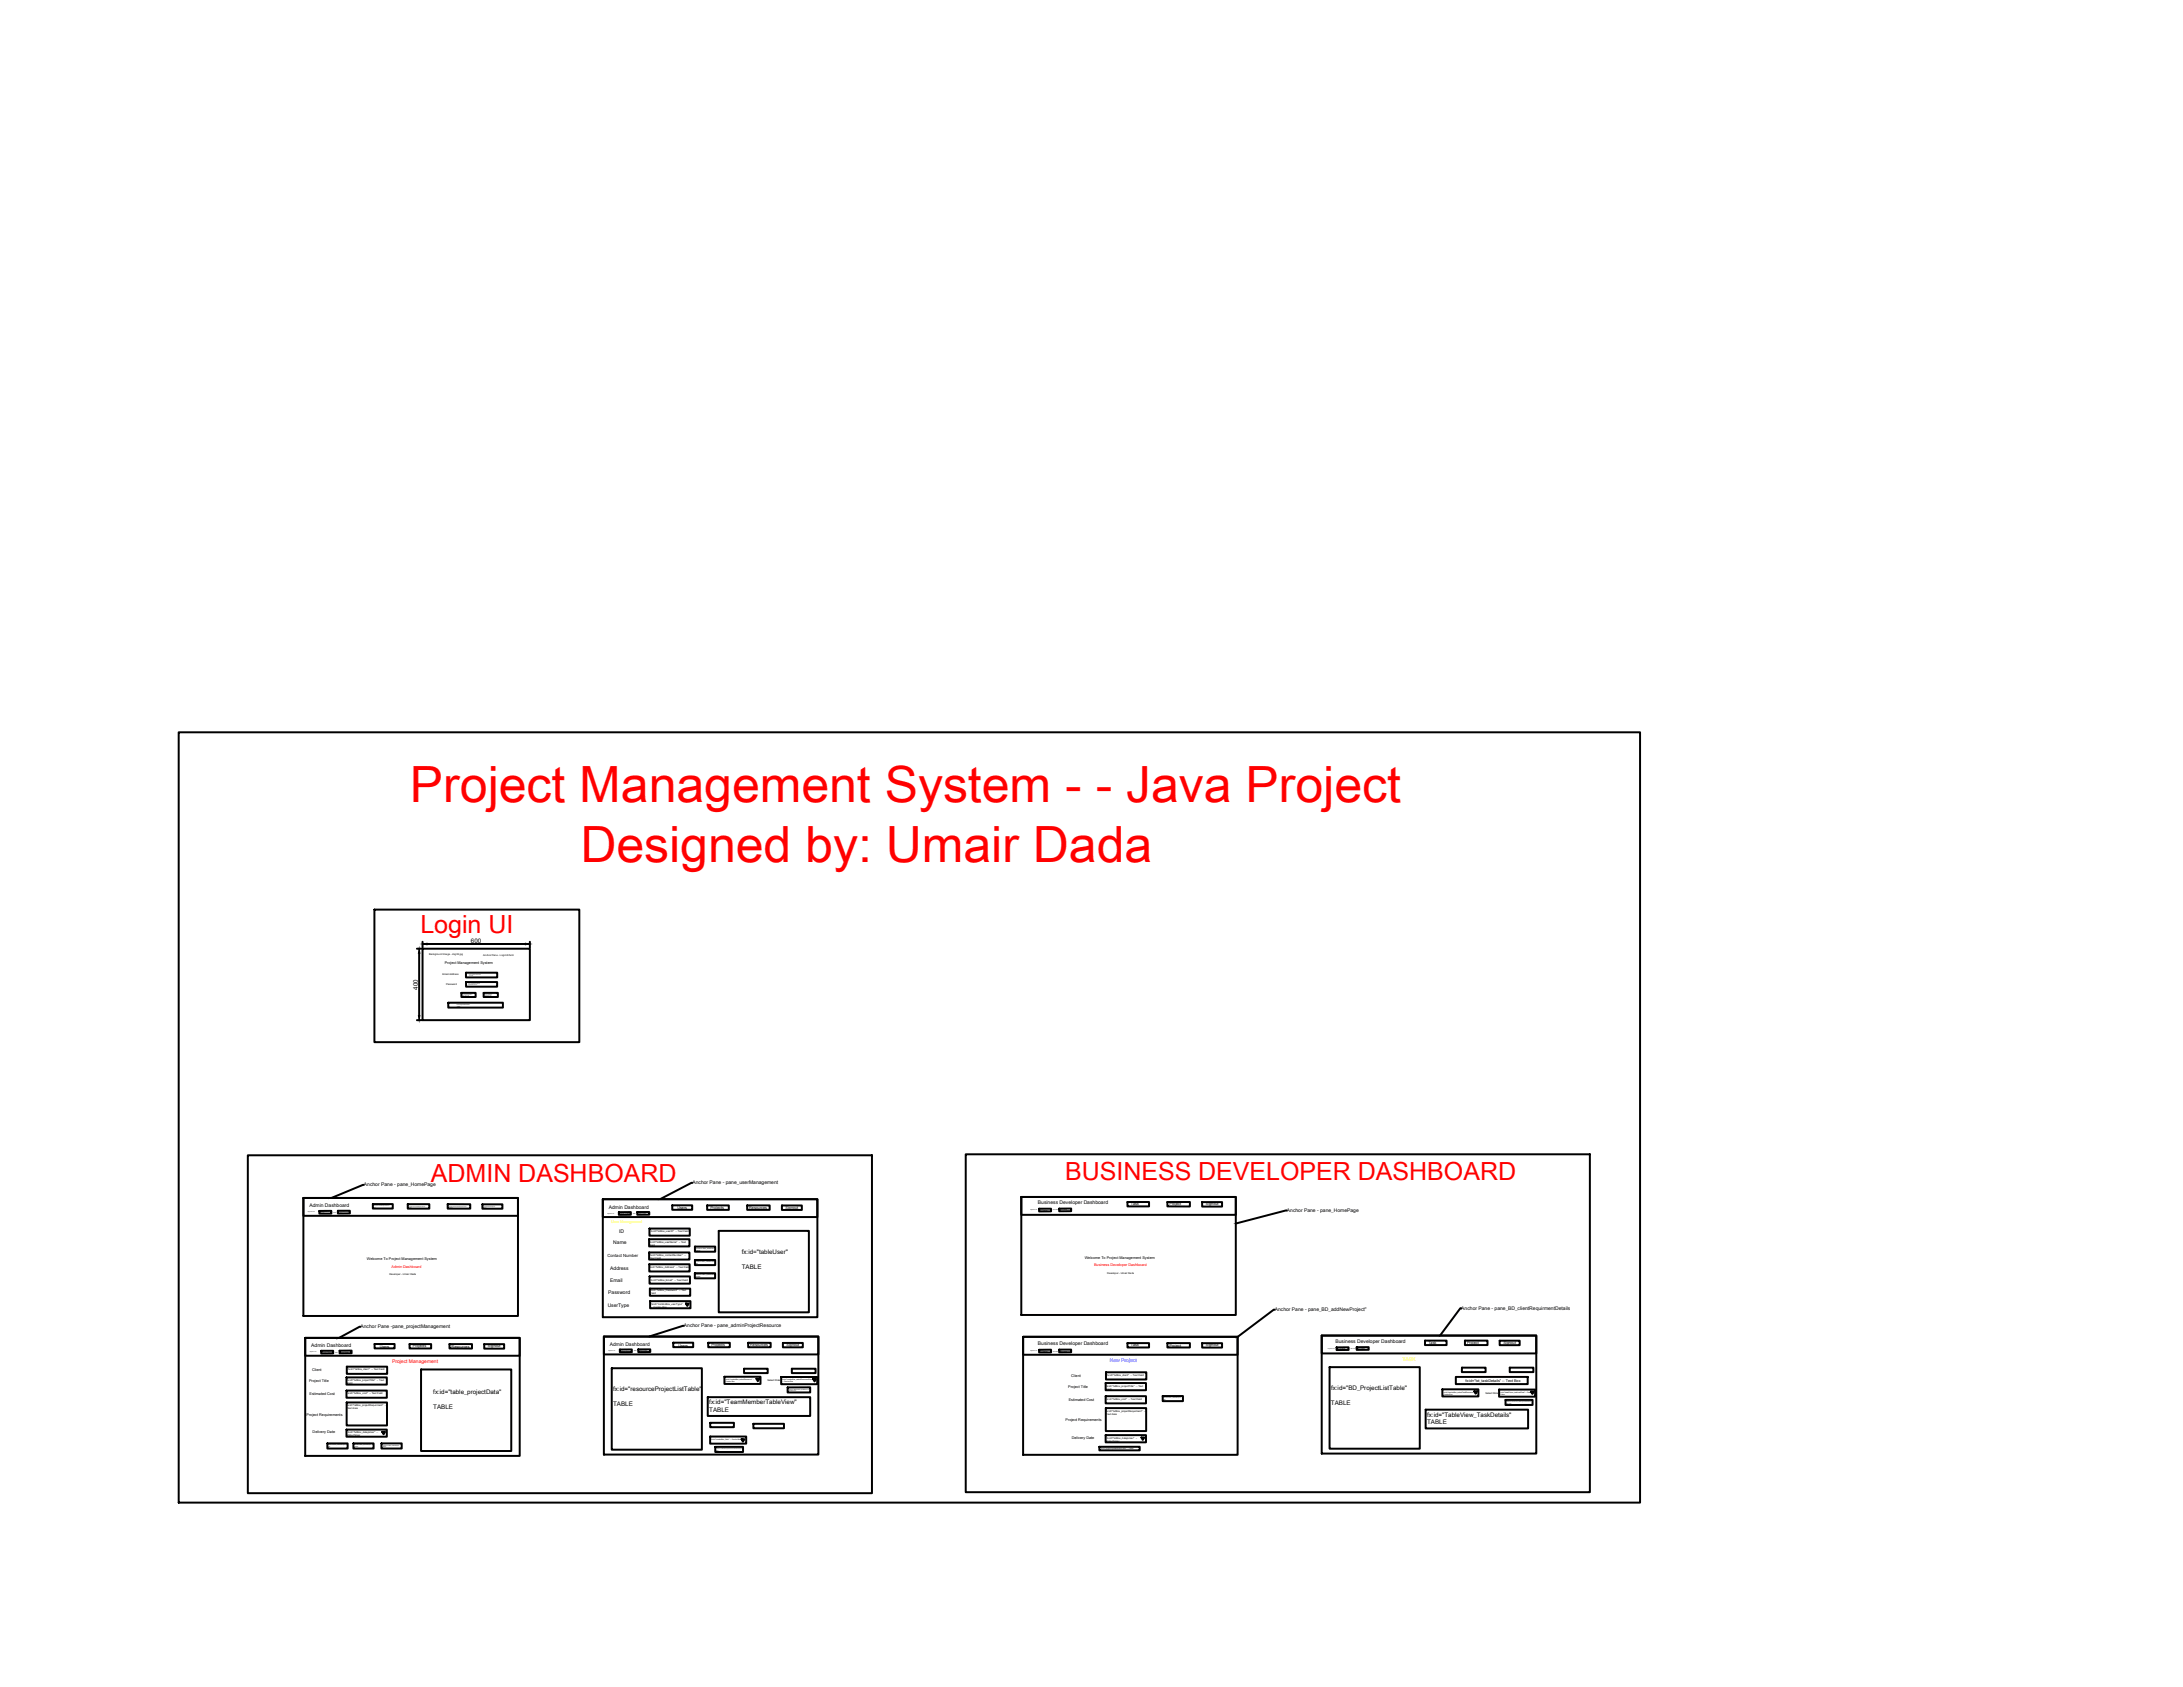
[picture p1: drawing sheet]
<svg xmlns="http://www.w3.org/2000/svg" width="279mm" height="216mm" viewBox="0 0 279 216" stroke-linecap="round" stroke-linejoin="round" font-family="sans-serif">
<defs><g id="words">
<g font-size="6.4" fill="#f00">
<text x="52.5" y="102.7">Project Management System - - Java Project</text>
<text x="74.3" y="110.3">Designed by: Umair Dada</text>
</g>
<g font-size="3.2" fill="#f00">
<text x="53.8" y="119.4">Login UI</text>
<text x="55.1" y="151.2">ADMIN DASHBOARD</text>
<text x="136.3" y="151.1">BUSINESS DEVELOPER DASHBOARD</text>
</g>
<g font-size=".8">
<text x="60.3" y="120.7">600</text>
<text x="53.5" y="126.6" transform="rotate(-90 53.5 126.6)">400</text>
<text x="94.9" y="160.5">fx:id=&quot;tableUser&quot;</text>
<text x="94.9" y="162.4">TABLE</text>
<text x="55.5" y="178.5">fx:id=&quot;table_projectData&quot;</text>
<text x="78.5" y="179.9">TABLE</text>
<text x="78.5" y="178">fx:id=&quot;resourceProjectListTable&quot;</text>
<text x="90.8" y="179.7">fx:id=&quot;TeamMemberTableView&quot;</text>
<text x="170.3" y="179.8">TABLE</text>
<text x="170.4" y="177.9">fx:id=&quot;BD_ProjectListTable&quot;</text>
<text x="55.4" y="180.4">TABLE</text>
<text x="90.8" y="180.7">TABLE</text>
<text x="182.6" y="182.3">TABLE</text>
<text x="182.7" y="181.3">fx:id=&quot;TableView_TaskDetails&quot;</text>
</g>
<g font-size=".6">
<text x="39.6" y="154.5">Admin Dashboard</text>
<text x="46.6" y="151.8">Anchor Pane - pane_HomePage</text>
<text x="77.9" y="154.7">Admin Dashboard</text>
<text x="88.6" y="151.5">Anchor Pane - pane_userManagement</text>
<text x="132.8" y="154.1">Business Developer Dashboard</text>
<text x="164.7" y="155.1">Anchor Pane - pane_HomePage</text>
<text x="78.5" y="159.2">Name</text>
<text x="79.3" y="157.9">ID</text>
<text x="77.8" y="167.2">UserType</text>
<text x="77.9" y="165.6">Password</text>
<text x="78.1" y="164.1">Email</text>
<text x="78.1" y="162.6">Address</text>
<text x="163.2" y="167.8">Anchor Pane - pane_BD_addNewProject&quot;</text>
<text x="187" y="167.6">Anchor Pane - pane_BD_clientRequirmentDetails</text>
<text x="39.8" y="172.4">Admin Dashboard</text>
<text x="46.1" y="170">Anchor Pane -pane_projectManagement</text>
<text x="78.1" y="172.3">Admin Dashboard</text>
<text x="87.5" y="169.8">Anchor Pane - pane_adminProjectResource</text>
<text x="132.8" y="172.1">Business Developer Dashboard</text>
<text x="170.9" y="171.8">Business Developer Dashboard</text>
</g>
<text font-size=".6" fill="#f00" x="50.2" y="174.4">Project Management</text>
<text font-size=".6" fill="#00f" x="142.1" y="174.3">New Project</text>
<text font-size=".6" fill="#ff0" x="179.5" y="174.2">TASK</text>
<g font-size=".5">
<text x="56.9" y="123.4">Project Management System</text>
<text x="86.7" y="154.8">Users</text>
<text x="90.9" y="154.7">Projects</text>
<text x="95.9" y="154.7">Resources</text>
<text x="100.6" y="154.7">Signout</text>
<text x="144.7" y="154.2">Task</text>
<text x="149.7" y="154.3">Project</text>
<text x="154.3" y="154.3">Signout</text>
<text x="46.9" y="161.2">Welcome To Project Management System</text>
<text x="77.7" y="160.9">Contact Number</text>
<text x="138.8" y="161.1">Welcome To Project Management System</text>
<text x="48.6" y="172.5">Users</text>
<text x="52.8" y="172.4">Projects</text>
<text x="57.8" y="172.5">Resources</text>
<text x="62.5" y="172.4">Signout</text>
<text x="86.8" y="172.3">Users</text>
<text x="91" y="172.3">Projects</text>
<text x="96" y="172.3">Resources</text>
<text x="100.7" y="172.3">Signout</text>
<text x="144.7" y="172.3">Task</text>
<text x="149.7" y="172.3">Project</text>
<text x="154.3" y="172.3">Signout</text>
<text x="182.8" y="172">Task</text>
<text x="187.8" y="172">Project</text>
<text x="192.4" y="172">Signout</text>
<text x="39.6" y="176.9">Project Title</text>
<text x="39.6" y="178.6">Estimated Cost</text>
<text x="39.9" y="175.5">Client</text>
<text x="136.7" y="177.6">Project Title</text>
<text x="136.8" y="179.3">Estimated Cost</text>
<text x="137.1" y="176.2">Client</text>
<text x="187.5" y="176.8">fx:id=&quot;txt_taskDetails&quot; -- Text Box</text>
<text x="39.2" y="181.2">Project Requirements</text>
<text x="40" y="183.4">Delivery Date</text>
<text x="136.4" y="181.9">Project Requirements</text>
<text x="137.2" y="184.2">Delivery Date</text>
</g>
<text font-size=".5" fill="#ff0" x="78.2" y="156.5">User Management</text>
<g font-size=".5" fill="#f00">
<text x="50.1" y="162.2">Admin Dashboard</text>
<text x="140" y="162.1">Business Developer Dashboard</text>
</g>
<g font-size=".3">
<text x="54.9" y="122.2">Background Image - img02.jpg</text>
<text x="56.6" y="124.8">Email Address</text>
<text x="61.9" y="122.3">Anchor Pane - LoginUI.fxml</text>
<text x="57.1" y="126.1">Password</text>
<text x="79.2" y="155.4">Admin Name</text>
<text x="133" y="155">BD Name</text>
<text x="83.2" y="159.5">Field</text>
<text x="83.2" y="159.1">fx:id=&quot;txtBox_userName&quot; -- Text</text>
<text x="83.2" y="160.8">fx:id=&quot;txtBox_contactNumber&quot; --</text>
<text x="83.2" y="161.1">Text Field</text>
<text x="83.3" y="157.7">fx:id=&quot;txtBox_userID&quot; -- Text Field</text>
<text x="49.8" y="163.2">Developer - Umair Dada</text>
<text x="83.2" y="162.3">fx:id=&quot;txtBox_Address&quot; -- Text Field</text>
<text x="83.3" y="165.7">Field</text>
<text x="83.3" y="165.3">fx:id=&quot;txtBox_Password&quot; -- Text</text>
<text x="83.3" y="163.9">fx:id=&quot;txtBox_Email&quot; -- Text Field</text>
<text x="83.4" y="167.4">-- Combo Box</text>
<text x="83.4" y="167">fx:id=&quot;comboBox_userType&quot;</text>
<text x="141.7" y="163.1">Developer - Umair Dada</text>
<text x="41.1" y="173.1">Admin Name</text>
<text x="79.4" y="173">Admin Name</text>
<text x="133" y="173">BD Name</text>
<text x="171.1" y="172.7">BD Name</text>
<text x="44.4" y="177.1">Field</text>
<text x="44.4" y="180">fx:id=&quot;txtBox_projectRequirment&quot; --</text>
<text x="44.4" y="176.8">fx:id=&quot;txtBox_projectTitle&quot; -- Text</text>
<text x="44.5" y="178.4">fx:id=&quot;txtBox_cost&quot; -- Text Field</text>
<text x="44.6" y="175.4">fx:id=&quot;txtBox_client&quot; -- Text Field</text>
<text x="98.2" y="176.7">Select Role:</text>
<text x="141.6" y="177.9">Field</text>
<text x="141.6" y="177.5">fx:id=&quot;txtBox_projectTitle&quot; -- Text</text>
<text x="141.6" y="179.2">fx:id=&quot;txtBox_cost&quot; -- Text Field</text>
<text x="141.7" y="176.1">fx:id=&quot;txtBox_client&quot; -- Text Field</text>
<text x="190.1" y="178.3">Select Role:</text>
<text x="44.4" y="180.3">Text Area</text>
<text x="44.5" y="183.8">Date Picker</text>
<text x="44.5" y="183.4">fx:id=&quot;txtBox_datepicker&quot; --</text>
<text x="141.6" y="180.7">fx:id=&quot;txtBox_projectRequirment&quot; --</text>
<text x="141.6" y="181.1">Text Area</text>
<text x="141.6" y="184.5">Date Picker</text>
<text x="141.7" y="184.2">fx:id=&quot;txtBox_datepicker&quot; --</text>
</g>
<g font-size=".2">
<text x="81.7" y="155.4">User Role</text>
<text x="135.7" y="154.9">BD Label</text>
<text x="43.6" y="173.1">User Role</text>
<text x="81.8" y="172.9">User Role</text>
<text x="135.7" y="173">BD Label</text>
<text x="173.8" y="172.7">BD Label</text>
<text x="92.9" y="176.9">Combo Box</text>
<text x="92.9" y="176.6">fx:id=&quot;comboBox_selectResource&quot; --</text>
<text x="100.1" y="176.6">fx:id=&quot;comboBox_selectResourceRole&quot;</text>
<text x="100.1" y="176.9">-- Combo Box</text>
<text x="184.8" y="178.5">Combo Box</text>
<text x="184.8" y="178.2">fx:id=&quot;comboBox_selectTaskResource&quot; --</text>
<text x="192" y="178.5">Picker</text>
<text x="192" y="178.2">fx:id=&quot;datePicker_taskLastDate&quot; -- Date</text>
<text x="91" y="184.3">fx:id=&quot;comboBox_Role&quot; -- Combo Box</text>
<text x="140.9" y="185.4">fx:id=&quot;projectUpdateStatusLable&quot; -- Label</text>
</g>
</g></defs>
<!-- layer: 0 -->
<g fill="none" stroke="#000" stroke-width=".25">
<path d="M22.9 93.7h187v98.6h-187zM47.9 116.4h26.2v17h-26.2zM53.4 121.4h.5M53.4 130.6h.5M53.6 122v8M54.1 121.4h13.7v9.2h-13.7zM54.1 120.5v.8M54.7 120.8h12.5M57.4 128.3h7v.7h-7zM59.1 127.1h1.8v.5h-1.8zM59.6 124.5h4v.6h-4zM59.6 125.7h4v.6h-4z"/>
<path d="M61.9 127.1h1.8v.5h-1.8zM67.8 120.5v.8M31.7 147.9h79.9v43.2h-79.9zM38.8 153.3h27.5v15.1h-27.5zM38.8 153.3h27.5v2.3h-27.5zM40.9 155h1.5v.3h-1.5zM43.2 155h1.6v.3h-1.6zM46.5 151.6l-4 1.7M47.7 154.1h2.6v.6h-2.6zM52.2 154.1h2.7v.6h-2.7zM57.3 154.1h2.9v.6h-2.9zM61.7 154.1h2.6v.6h-2.6z"/>
<path d="M77.2 153.5h27.4v15.1h-27.4zM77.2 153.5h27.4v2.3h-27.4zM79.2 155.1h1.5v.4h-1.5zM81.6 155.1h1.5v.4h-1.5zM83.1 158.6h5.1v.9h-5.1zM83.1 157.2h5.2v.9h-5.2zM86 154.3h2.6v.5h-2.6zM88.6 151.4l-4.1 2.1M88.9 159.5h2.6v.7h-2.6zM90.5 154.3h2.8v.5h-2.8zM92 157.5h11.5v10.5h-11.5zM95.6 154.3h2.9v.5h-2.9z"/>
<path d="M100.1 154.3h2.5v.5h-2.5zM123.6 147.7h79.9v43.3h-79.9zM130.7 153.2h27.5v15.1h-27.5zM130.7 153.2h27.5v2.3h-27.5zM133 154.7h1.5v.3h-1.5zM135.6 154.7h1.5v.3h-1.5zM144.3 153.8h2.8v.6h-2.8zM149.4 153.8h2.9v.6h-2.9zM153.9 153.8h2.5v.6h-2.5zM164.7 154.9l-6.5 1.7M39.1 171.2h27.4v15.1h-27.4zM39.1 171.2h27.4v2.3h-27.4z"/>
<path d="M41.1 172.9h1.5v.3h-1.5zM43.5 172.9h1.5v.3h-1.5zM44.3 176.3h5.2v.9h-5.2zM44.3 178h5.2v.9h-5.2zM44.4 179.5h5.1v2.9h-5.1zM44.4 174.9h5.2v.9h-5.2zM46.1 169.8l-2.6 1.4M47.9 172h2.6v.6h-2.6zM52.4 172h2.8v.6h-2.8zM53.9 175.3h11.5v10.4h-11.5zM57.5 172h2.9v.6h-2.9zM62 172h2.5v.6h-2.5z"/>
<path d="M77.3 171.1h27.4v15.1h-27.4zM77.3 171.1h27.4v2.2h-27.4zM78.3 175.1h11.5v10.4h-11.5zM79.3 172.7h1.6v.4h-1.6zM81.7 172.7h1.5v.3h-1.5zM83.1 160.3h5.1v.9h-5.1zM83.1 161.8h5.2v.9h-5.2zM83.1 163.4h5.2v.9h-5.2zM83.2 164.9h5.1v.9h-5.1zM83.2 166.5h5.2v.9h-5.2zM86.2 171.8h2.5v.6h-2.5zM87.5 169.7l-4.4 1.3"/>
<path d="M87.8 166.8h.3l-.1 .3zM88.9 162.9h2.6v.7h-2.6zM88.9 161.3h2.6v.6h-2.6zM90.6 178.8h13.1v2.4h-13.1zM90.6 171.8h2.8v.6h-2.8zM92.7 176.2h4.6v.9h-4.6zM95.2 175.2h3.1v.5h-3.1zM95.8 171.8l2.8 .1v.5h-2.8zM96.8 176.4h.4l-.2 .4zM100 176.2h4.6v.9h-4.6zM100.2 171.9h2.6v.5h-2.6zM100.8 177.6l2.9-.1v.7h-2.9z"/>
<path d="M101.3 175.2h3.1v.5h-3.1zM104.1 176.5h.3l-.1 .3zM130.9 171.1h27.5v15.1h-27.5zM130.9 171.1h27.5v2.3h-27.5zM133 172.7h1.5v.4h-1.5zM135.6 172.7h1.5v.4h-1.5zM141.5 177h5.2v.9h-5.2zM141.5 178.7h5.2v.9h-5.2zM141.6 175.6h5.1v.9h-5.1zM144.3 171.9h2.8v.5h-2.8zM148.8 178.7h2.6v.6h-2.6zM149.4 171.9h2.9v.5h-2.9z"/>
<path d="M153.9 171.9h2.5v.6h-2.5zM163.1 167.6l-4.7 3.5M169.2 170.9h27.4v15.1h-27.4zM169.2 170.9h27.4v2.3h-27.4zM170.2 175h11.5v10.4h-11.5zM171.1 172.4h1.5v.4h-1.5zM173.6 172.4h1.6v.3l-1.6 .1zM182.4 171.6h2.7v.5h-2.7zM184.6 177.8h4.6v.9h-4.6zM186.3 176.2h9.2v.9h-9.2zM187 167.4h-.1l-2.6 3.5M187.1 175h3v.6h-3z"/>
<path d="M187.5 171.6h2.9v.5h-2.9zM188.7 178.1l.4-.1-.2 .4zM191.9 177.8h4.6v.9h-4.6zM191.9 171.6h2.6v.6h-2.6zM192.7 179.2h3.5v.6h-3.5zM193.2 175h3.1v.6h-3.1zM196 178.1h.3l-.2 .3zM41.9 184.7h2.6v.7h-2.6zM44.3 183h5.2v.9h-5.2zM45.2 184.7h2.6v.7h-2.6zM48.8 184.7h2.6v.7h-2.6zM48.9 183.3l.4-.1-.2 .4z"/>
<path d="M90.9 183.8h4.6v1h-4.6zM90.9 182.1h3v.6h-3zM91.5 185.2h3.6v.6h-3.6zM94.9 184.2h.4l-.2 .3zM96.4 182.2h3.9v.6h-3.9zM140.7 185.2h5.2v.4h-5.2zM141.5 183.7h5.2v.9h-5.2zM141.5 180.2h5.2v2.9h-5.2zM146.1 184h.4l-.2 .3zM182.5 180.4h13.1v2.4h-13.1z"/>
</g>
<path d="M53.6 121.4l.1 .6h-.1zM53.6 130h.1l-.1 .6zM54.1 120.8l.6-.1v.2zM67.2 120.7l.6 .1-.6 .1z" fill="#000" stroke="#000" stroke-width=".13"/>
<use href="#words"/>
</svg>
